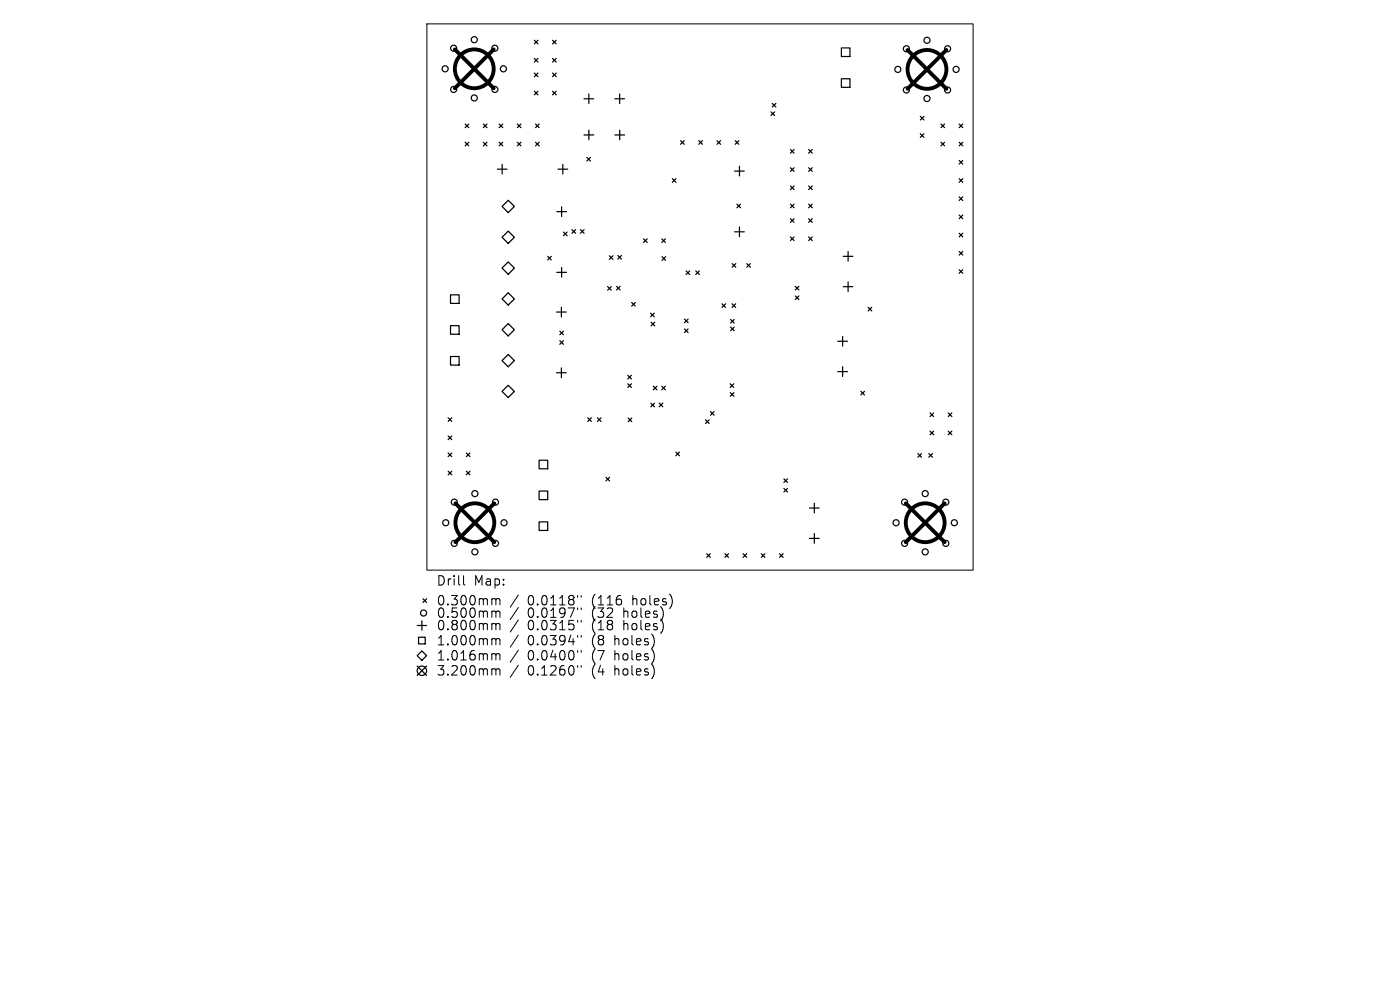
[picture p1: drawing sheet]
<svg xmlns="http://www.w3.org/2000/svg" width="297mm" height="210mm" viewBox="0 0 297 210" stroke-linecap="round" stroke-linejoin="round" font-family="sans-serif">
<defs><g id="words">
<g font-size="2.8">
<text x="92.5" y="124.5">Drill</text>
<text x="100.5" y="124.5">Map:</text>
<text x="92.5" y="128.7">0.300mm</text>
<text x="92.5" y="131.3">0.500mm</text>
<text x="111.9" y="128.7">0.0118&quot;</text>
<text x="111.9" y="131.3">0.0197&quot;</text>
<text x="125.7" y="128.7">(116</text>
<text x="125.7" y="131.3">(32</text>
<text x="132.5" y="131.3">holes)</text>
<text x="134.4" y="128.7">holes)</text>
<text x="92.5" y="134">0.800mm</text>
<text x="92.5" y="137.2">1.000mm</text>
<text x="111.9" y="134">0.0315&quot;</text>
<text x="111.9" y="137.2">0.0394&quot;</text>
<text x="125.7" y="134">(18</text>
<text x="125.7" y="137.2">(8</text>
<text x="130.6" y="137.2">holes)</text>
<text x="132.5" y="134">holes)</text>
<text x="92.5" y="140.4">1.016mm</text>
<text x="92.5" y="143.6">3.200mm</text>
<text x="111.9" y="140.4">0.0400&quot;</text>
<text x="111.9" y="143.6">0.1260&quot;</text>
<text x="125.7" y="140.4">(7</text>
<text x="125.7" y="143.6">(4</text>
<text x="130.6" y="140.4">holes)</text>
<text x="130.6" y="143.6">holes)</text>
</g>
</g></defs>
<g fill="none" stroke="#000" stroke-width=".21">
<path d="M90.6 5.1h115.8v115.8h-115.8zM98.3 122.1v1.7l.3 .3M104.6 127l.5 .1 .1 .2M104.6 129.6h.3l.3 .3M104.6 132.3h.3l.3 .3M104.6 135.5l.5 .1 .1 .2M104.6 138.7h.3l.3 .3M105.2 127.3l.3-.3 .5 .1 .1 1.2M105.2 127.3v1M105.2 129.9v1.1M105.2 132.6v1M105.2 135.8v1"/>
<path d="M105.2 139v1M105.2 129.9l.3-.3 .5 .1 .1 1.3M105.2 132.6l.3-.3 .5 .1 .1 1.2M105.2 135.8l.3-.3 .5 .1 .1 1.2M105.2 139l.3-.3 .5 .1 .1 1.2M110 126.2l-1.8 2.6M110 128.9l-1.8 2.5M110 131.5l-1.8 2.6M110 134.7l-1.8 2.6M110 137.9l-1.8 2.6M122.5 126.3v.4M122.5 129v.3"/>
<path d="M122.5 131.6v.4M122.5 134.8v.4M122.5 138v.4M123.3 126.3v.4M123.3 129v.3M123.3 131.6v.4M123.3 134.8v.4M123.3 138v.4M104.6 141.9h.3l.3 .3M105.2 142.2v1M105.2 142.2l.3-.3 .5 .1 .1 1.2M110 141.1l-1.8 2.6"/>
<path d="M122.5 141.2v.4M123.3 141.2v.4"/>
</g>
<g fill="none" stroke="#000" stroke-width=".26">
<path d="M113.4 8.5l.7 .8M113.4 12.4l.7 .8M113.4 15.5l.7 .8M113.4 19.4l.7 .7M114.1 15.5l-.7 .8M114.1 19.4l-.7 .7M114.1 8.5l-.7 .8M114.1 12.4l-.7 .8M117.2 12.4l.8 .8M117.2 19.4l.8 .7M117.2 8.5l.8 .8M117.2 15.5l.8 .8"/>
<path d="M118 15.5l-.8 .8M118 8.5l-.8 .8M118 12.4l-.8 .8M118 19.4l-.8 .7M124.9 19.9v2.1M131.5 19.9v2.1M178.5 10.2h1.8v1.8h-1.8zM178.5 16.7h1.8v1.8h-1.8zM98.7 26.3l.7 .8M98.7 30.2l.7 .7M99.4 26.3l-.7 .8M99.4 30.2l-.7 .7"/>
<path d="M102.5 30.2l.8 .7M102.5 26.3l.8 .8M103.3 26.3l-.8 .8M103.3 30.2l-.8 .7M105.5 35.9h2.1M105.9 26.3l.8 .8M105.9 30.2l.8 .7M106.5 34.9v2M106.7 26.3l-.8 .8M106.7 30.2l-.8 .7M109.7 30.2l.8 .7M109.7 26.3l.8 .8"/>
<path d="M110.5 26.3l-.8 .8M110.5 30.2l-.8 .7M113.6 30.2l.8 .7M113.6 26.3l.8 .8M114.4 26.3l-.8 .8M114.4 30.2l-.8 .7M118.4 35.9h2M119.4 34.9v2M123.9 21h2M123.9 28.6h2.1M124.5 33.4l.8 .8M124.9 27.6v2.1"/>
<path d="M125.3 33.4l-.8 .8M130.4 21h2.1M130.4 28.6h2.1M131.5 27.6v2.1M142.6 37.9l.8 .8M143.4 37.9l-.8 .8M144.4 29.8l.8 .8M145.2 29.8l-.8 .8M148.2 29.8l.8 .8M149 29.8l-.8 .8M152.1 29.8l.8 .8M152.9 29.8l-.8 .8"/>
<path d="M155.8 36.3h2.1M156 29.8l.7 .8M156.7 29.8l-.7 .8M156.9 35.3v2M163.6 23.7l.7 .8M163.8 21.9l.8 .8M164.3 23.7l-.7 .8M164.6 21.9l-.8 .8M167.7 31.7l.8 .8M167.7 35.6l.8 .8M167.7 39.4l.8 .8M168.5 31.7l-.8 .8"/>
<path d="M168.5 35.6l-.8 .8M168.5 39.4l-.8 .8M171.5 31.7l.8 .8M171.5 35.6l.8 .8M171.5 39.4l.8 .8M172.3 31.7l-.8 .8M172.3 35.6l-.8 .8M172.3 39.4l-.8 .8M195.2 24.7l.8 .8M195.2 28.4l.8 .7M196 28.4l-.8 .7M196 24.7l-.8 .8"/>
<path d="M199.6 26.3l.8 .8M199.6 30.2l.8 .7M200.4 30.2l-.8 .7M200.4 26.3l-.8 .8M203.5 30.2l.8 .7M203.5 34l.8 .8M203.5 26.3l.8 .8M203.5 37.9l.8 .8M204.3 26.3l-.8 .8M204.3 30.2l-.8 .7M204.3 34l-.8 .8M204.3 37.9l-.8 .8"/>
<path d="M106.5 43.8l1.3-1.3 1.3 1.3-1.3 1.3zM106.5 50.3l1.3-1.3 1.3 1.3-1.3 1.3zM106.5 56.9l1.3-1.3 1.3 1.3-1.3 1.3zM116.2 54.4l.8 .7M117 54.4l-.8 .7M118.1 44.9h2.1M118.1 57.8h2.1M119.1 43.9v2M119.1 56.7v2.1M119.5 49.2l.8 .8M120.3 49.2l-.8 .8M121.3 48.7l.8 .8"/>
<path d="M122.1 48.7l-.8 .8M123.1 48.7l.8 .8M123.9 48.7l-.8 .8M129.3 54.2l.7 .8M130 54.2l-.7 .8M131.1 54.2l.7 .8M131.8 54.2l-.7 .8M136.5 50.7l.8 .7M137.3 50.7l-.8 .7M140.4 50.7l.8 .7M140.4 54.5l.8 .7M141.2 50.7l-.8 .7"/>
<path d="M141.2 54.5l-.8 .7M145.5 57.5l.8 .7M146.3 57.5l-.8 .7M147.6 57.5l.8 .7M148.4 57.5l-.8 .7M155.3 55.9l.8 .8M155.8 49.2h2.1M156.1 55.9l-.8 .8M156.3 43.3l.8 .8M156.9 48.1v2.1M157.1 43.3l-.8 .8M158.4 55.9l.8 .8"/>
<path d="M159.2 55.9l-.8 .8M167.7 43.3l.8 .8M167.7 46.4l.8 .8M167.7 50.3l.8 .7M168.5 43.3l-.8 .8M168.5 46.4l-.8 .8M168.5 50.3l-.8 .7M171.5 43.3l.8 .8M171.5 50.3l.8 .7M171.5 46.4l.8 .8M172.3 46.4l-.8 .8M172.3 43.3l-.8 .8"/>
<path d="M172.3 50.3l-.8 .7M178.9 54.4h2M179.9 53.3v2.1M179.9 59.8v2M203.5 41.8l.8 .7M203.5 45.6l.8 .8M203.5 49.5l.8 .8M203.5 53.3l.8 .8M203.5 57.2l.8 .8M204.3 41.8l-.8 .7M204.3 45.6l-.8 .8M204.3 49.5l-.8 .8"/>
<path d="M204.3 53.3l-.8 .8M204.3 57.2l-.8 .8M95.6 62.5h1.8v1.9h-1.8zM95.6 69.1h1.8v1.8h-1.8zM95.6 75.6h1.8v1.8h-1.8zM106.5 63.4l1.3-1.3 1.3 1.3-1.3 1.3zM106.5 70l1.3-1.4 1.3 1.4-1.3 1.3zM106.5 76.5l1.3-1.3 1.3 1.3-1.3 1.3zM118.1 66.2h2M118.1 79.1h2M118.8 70.2l.7 .8M118.8 72.3l.7 .7"/>
<path d="M119.1 65.2v2M119.1 78v2.1M119.5 70.2l-.7 .8M119.5 72.3l-.7 .7M128.9 60.8l.8 .8M129.7 60.8l-.8 .8M130.8 60.7l.8 .8M131.6 60.7l-.8 .8M133.2 79.6l.8 .8M134 79.6l-.8 .8M134 64.2l.8 .7M134.8 64.2l-.8 .7"/>
<path d="M138 66.4l.8 .8M138.1 68.4l.8 .7M138.8 66.4l-.8 .8M138.9 68.4l-.8 .7M145.2 67.7l.8 .8M145.2 69.8l.8 .7M146 67.7l-.8 .8M146 69.8l-.8 .7M153.2 64.4l.7 .8M153.9 64.4l-.7 .8M155 67.8l.8 .7M155 69.4l.8 .8"/>
<path d="M155.3 64.4l.8 .8M155.8 67.8l-.8 .7M155.8 69.4l-.8 .8M156.1 64.4l-.8 .8M168.7 60.7l.8 .8M168.7 62.8l.8 .7M169.5 60.7l-.8 .8M169.5 62.8l-.8 .7M177.7 72.4h2.1M177.7 78.8h2.1M178.8 71.4v2M178.8 77.8v2.1"/>
<path d="M178.9 60.8h2M184.2 65.2l.7 .8M184.9 65.2l-.7 .8M95.1 88.6l.7 .8M95.1 92.5l.7 .8M95.1 96.1l.7 .8M95.1 100l.7 .7M95.8 88.6l-.7 .8M95.8 92.5l-.7 .8M95.8 96.1l-.7 .8M95.8 100l-.7 .7M98.9 100l.8 .7"/>
<path d="M98.9 96.1l.8 .8M99.7 96.1l-.8 .8M99.7 100l-.8 .7M106.5 83l1.3-1.3 1.3 1.3-1.3 1.3zM114.4 97.6h1.8v1.8h-1.8zM124.7 88.6l.8 .8M125.5 88.6l-.8 .8M126.7 88.6l.8 .8M127.5 88.6l-.8 .8M133.2 81.4l.8 .8M133.3 88.7l.7 .7M134 81.4l-.8 .8"/>
<path d="M134 88.7l-.7 .7M138.1 85.5l.7 .8M138.6 81.9l.8 .8M138.8 85.5l-.7 .8M139.4 81.9l-.8 .8M139.8 85.5l.8 .8M140.4 81.9l.8 .8M140.6 85.5l-.8 .8M141.2 81.9l-.8 .8M143.4 95.9l.7 .8M144.1 95.9l-.7 .8M149.7 89.1l.7 .7"/>
<path d="M150.4 89.1l-.7 .7M150.7 87.3l.8 .8M151.5 87.3l-.8 .8M154.9 81.4l.8 .8M154.9 83.3l.8 .8M155.7 81.4l-.8 .8M155.7 83.3l-.8 .8M182.6 83l.8 .8M183.4 83l-.8 .8M194.7 96.2l.8 .8M195.5 96.2l-.8 .8M197 96.2l.8 .8"/>
<path d="M197.3 87.6l.8 .8M197.3 91.5l.8 .7M197.8 96.2l-.8 .8M198.1 87.6l-.8 .8M198.1 91.5l-.8 .7M201.2 91.5l.7 .7M201.2 87.6l.7 .8M201.9 87.6l-.7 .8M201.9 91.5l-.7 .7M114.4 104.2h1.8v1.8h-1.8zM114.4 110.7h1.8v1.8h-1.8zM128.5 101.2l.8 .8"/>
<path d="M129.3 101.2l-.8 .8M149.9 117.5l.8 .7M150.7 117.5l-.8 .7M153.8 117.5l.8 .7M154.6 117.5l-.8 .7M157.6 117.5l.8 .7M158.4 117.5l-.8 .7M161.5 117.5l.8 .7M162.3 117.5l-.8 .7M165.4 117.5l.7 .7M166.1 117.5l-.7 .7M166.3 101.6l.8 .7"/>
<path d="M166.3 103.6l.8 .8M167.1 101.6l-.8 .7M167.1 103.6l-.8 .8M171.7 107.8h2.1M171.7 114.2h2.1M172.8 106.7v2.1M172.8 113.2v2M88.5 139.1l1-1 1 1-1 1zM88.5 132.7h2M88.8 135.2h1.4v1.4h-1.4zM89.5 131.7v2M89.7 127l.8 .8"/>
<path d="M90.5 127l-.8 .8M88.5 141.3l2 2M90.5 141.3l-2 2"/>
<circle cx="94.4" cy="14.6" r=".64"/>
<circle cx="96.2" cy="10.2" r=".64"/>
<circle cx="96.2" cy="19" r=".64"/>
<circle cx="100.6" cy="8.4" r=".64"/>
<circle cx="105" cy="10.2" r=".64"/>
<circle cx="105" cy="19" r=".64"/>
<circle cx="106.8" cy="14.6" r=".64"/>
<circle cx="190.5" cy="14.7" r=".64"/>
<circle cx="192.3" cy="10.4" r=".64"/>
<circle cx="192.3" cy="19.1" r=".64"/>
<circle cx="196.7" cy="8.5" r=".64"/>
<circle cx="201" cy="19.1" r=".64"/>
<circle cx="201" cy="10.4" r=".64"/>
<circle cx="202.8" cy="14.7" r=".64"/>
<circle cx="100.6" cy="20.8" r=".64"/>
<circle cx="196.7" cy="20.9" r=".64"/>
<circle cx="94.6" cy="110.9" r=".64"/>
<circle cx="96.4" cy="106.5" r=".64"/>
<circle cx="96.4" cy="115.3" r=".64"/>
<circle cx="100.7" cy="104.7" r=".64"/>
<circle cx="100.7" cy="117.1" r=".64"/>
<circle cx="105.1" cy="106.5" r=".64"/>
<circle cx="105.1" cy="115.3" r=".64"/>
<circle cx="106.9" cy="110.9" r=".64"/>
<circle cx="190.1" cy="110.9" r=".64"/>
<circle cx="191.9" cy="106.5" r=".64"/>
<circle cx="191.9" cy="115.3" r=".64"/>
<circle cx="196.3" cy="104.7" r=".64"/>
<circle cx="196.3" cy="117.1" r=".64"/>
<circle cx="200.6" cy="106.5" r=".64"/>
<circle cx="200.6" cy="115.3" r=".64"/>
<circle cx="202.5" cy="110.9" r=".64"/>
<circle cx="89.9" cy="130" r=".64"/>
<circle cx="89.5" cy="142.3" r="1"/>
</g>
<g fill="none" stroke="#000" stroke-width=".82">
<path d="M96.5 10.5l8.2 8.2M104.7 10.5l-8.2 8.2M192.5 10.6l8.3 8.2M200.8 10.6l-8.3 8.2M96.6 106.8l8.3 8.2M104.9 106.8l-8.3 8.2M192.2 106.8l8.2 8.2M200.4 106.8l-8.2 8.2"/>
<circle cx="100.6" cy="14.6" r="4.1"/>
<circle cx="196.7" cy="14.7" r="4.1"/>
<circle cx="100.7" cy="110.9" r="4.1"/>
<circle cx="196.3" cy="110.9" r="4.1"/>
</g>
<use href="#words"/>
</svg>
